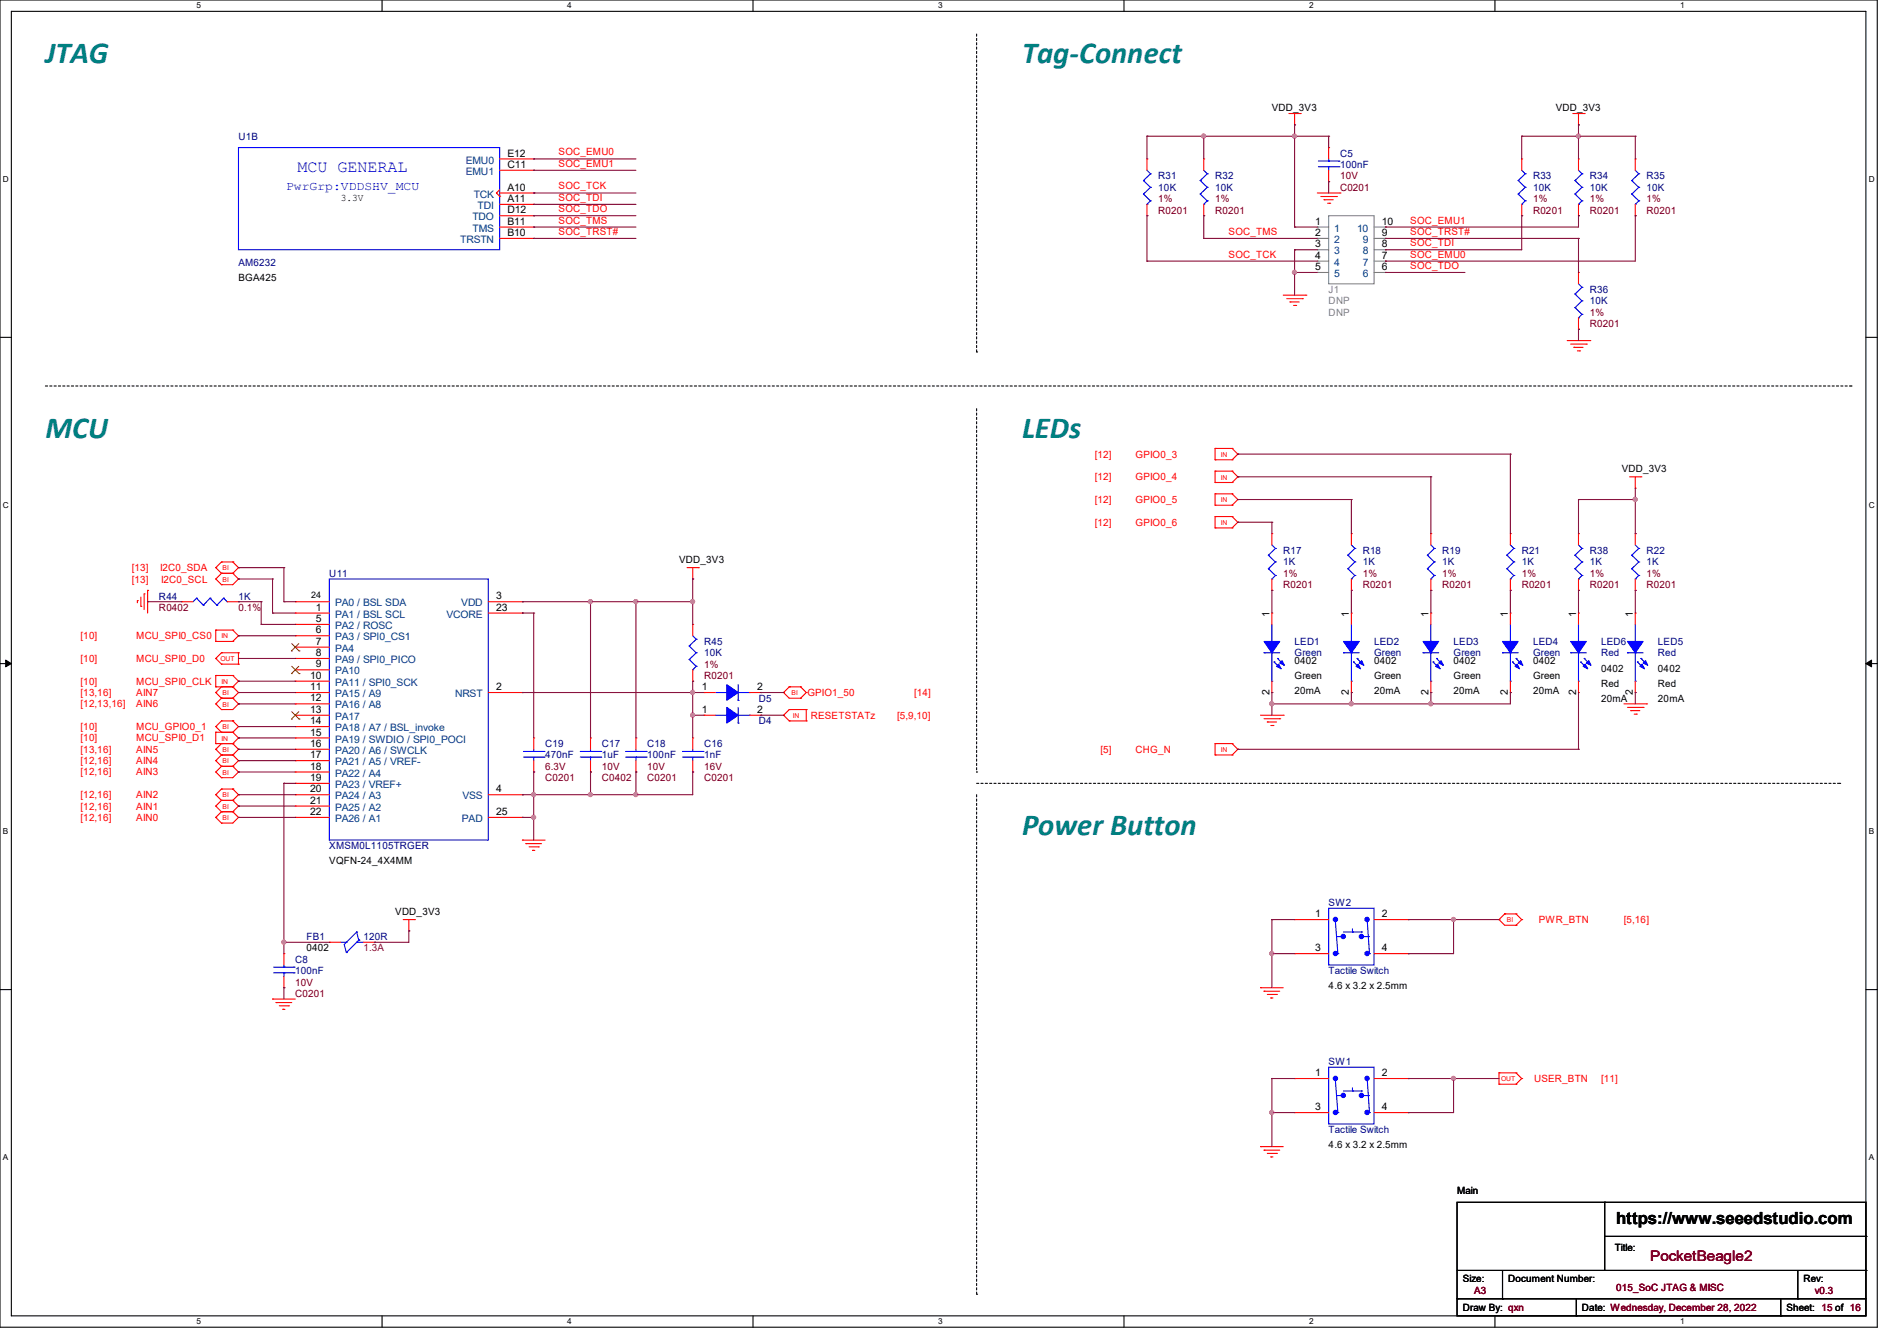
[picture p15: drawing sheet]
<svg xmlns="http://www.w3.org/2000/svg" width="297mm" height="210mm" viewBox="0 0 297 210" stroke-linecap="round" stroke-linejoin="round" font-family="sans-serif">
<defs><g id="words">
<g font-size="4.8" fill="#008080">
<text x="7.1" y="9.9">JTAG</text>
<text x="160" y="9.9">Tag-Connect</text>
<text x="7.1" y="68.6">MCU</text>
<text x="160" y="68.6">LEDs</text>
<text x="160" y="130.8">Power Button</text>
</g>
<text font-size="2.6" fill="#00f" x="46.6" y="27">MCU GENERAL</text>
<text font-size="2.6" x="253" y="191.8">https://www.seeedstudio.com</text>
<text font-size="2.3" fill="#800000" x="258.4" y="197.5">PocketBeagle2</text>
<text font-size="1.9" fill="#00f" x="44.8" y="29.8">PwrGrp:VDDSHV_MCU</text>
<g font-size="1.6">
<text x="199.1" y="17.4">VDD_3V3</text>
<text x="243.6" y="17.4">VDD_3V3</text>
<text x="79.5" y="26.3">C11</text>
<text x="79.5" y="24.5">E12</text>
<text x="79.5" y="29.8">A10</text>
<text x="53.3" y="31.5">3.3V</text>
<text x="79.5" y="31.6">A11</text>
<text x="79.5" y="35.2">B11</text>
<text x="79.5" y="33.4">D12</text>
<text x="205.9" y="35.2">1</text>
<text x="216.4" y="35.2">10</text>
<text x="79.5" y="37">B10</text>
<text x="205.9" y="37">2</text>
<text x="205.9" y="38.7">3</text>
<text x="205.9" y="40.5">4</text>
<text x="216.4" y="40.5">7</text>
<text x="216.4" y="38.7">8</text>
<text x="216.4" y="37">9</text>
<text x="37.3" y="43.9">BGA425</text>
<text x="205.9" y="42.3">5</text>
<text x="216.4" y="42.3">6</text>
<text x="253.9" y="74">VDD_3V3</text>
<text x="106.3" y="88.2">VDD_3V3</text>
<text x="49.4" y="95.6">1</text>
<text x="77.7" y="93.9">3</text>
<text x="77.7" y="95.6">23</text>
<text x="49.4" y="97.4">5</text>
<text x="49.4" y="99.2">6</text>
<text x="49.4" y="101">7</text>
<text x="198.8" y="96.6" transform="rotate(-90 198.8 96.6)">1</text>
<text x="211.2" y="96.6" transform="rotate(-90 211.2 96.6)">1</text>
<text x="223.7" y="96.6" transform="rotate(-90 223.7 96.6)">1</text>
<text x="236.1" y="96.6" transform="rotate(-90 236.1 96.6)">1</text>
<text x="246.8" y="96.6" transform="rotate(-90 246.8 96.6)">1</text>
<text x="255.7" y="96.6" transform="rotate(-90 255.7 96.6)">1</text>
<text x="48.6" y="106.3">10</text>
<text x="49.4" y="102.7">8</text>
<text x="49.4" y="104.5">9</text>
<text x="202.7" y="104">0402</text>
<text x="202.7" y="106.3">Green</text>
<text x="215.1" y="104">0402</text>
<text x="215.1" y="106.3">Green</text>
<text x="227.6" y="104">0402</text>
<text x="227.6" y="106.3">Green</text>
<text x="240" y="104">0402</text>
<text x="240" y="106.3">Green</text>
<text x="250.7" y="105.3">0402</text>
<text x="250.7" y="107.6">Red</text>
<text x="259.6" y="105.3">0402</text>
<text x="259.6" y="107.6">Red</text>
<text x="48.6" y="108.1">11</text>
<text x="48.6" y="109.9">12</text>
<text x="48.6" y="111.6">13</text>
<text x="48.6" y="113.4">14</text>
<text x="77.7" y="108.1">2</text>
<text x="109.9" y="111.6">1</text>
<text x="109.9" y="108.1">1</text>
<text x="118.6" y="111.6">2</text>
<text x="118.6" y="108.1">2</text>
<text x="198.8" y="108.8" transform="rotate(-90 198.8 108.8)">2</text>
<text x="202.7" y="108.7">20mA</text>
<text x="211.2" y="108.8" transform="rotate(-90 211.2 108.8)">2</text>
<text x="215.1" y="108.7">20mA</text>
<text x="223.7" y="108.8" transform="rotate(-90 223.7 108.8)">2</text>
<text x="227.6" y="108.7">20mA</text>
<text x="236.1" y="108.8" transform="rotate(-90 236.1 108.8)">2</text>
<text x="240" y="108.7">20mA</text>
<text x="246.8" y="108.8" transform="rotate(-90 246.8 108.8)">2</text>
<text x="250.7" y="109.9">20mA</text>
<text x="255.7" y="108.8" transform="rotate(-90 255.7 108.8)">2</text>
<text x="259.6" y="109.9">20mA</text>
<text x="48.6" y="115.2">15</text>
<text x="48.6" y="117">16</text>
<text x="48.6" y="118.7">17</text>
<text x="48.6" y="120.5">18</text>
<text x="48.6" y="122.3">19</text>
<text x="48.6" y="124.1">20</text>
<text x="48.6" y="125.9">21</text>
<text x="77.7" y="124.1">4</text>
<text x="48.6" y="127.6">22</text>
<text x="77.7" y="127.6">25</text>
<text x="51.6" y="135.3">VQFN-24_4X4MM</text>
<text x="61.9" y="143.3">VDD_3V3</text>
<text x="205.9" y="143.6">1</text>
<text x="216.4" y="143.6">2</text>
<text x="48" y="149">0402</text>
<text x="205.9" y="149">3</text>
<text x="216.4" y="149">4</text>
<text x="208" y="154.9">4.6 x 3.2 x 2.5mm</text>
<text x="205.9" y="168.5">1</text>
<text x="205.9" y="173.9">3</text>
<text x="216.4" y="168.5">2</text>
<text x="216.4" y="173.9">4</text>
<text x="208" y="179.8">4.6 x 3.2 x 2.5mm</text>
<text x="228.1" y="187.1">Main</text>
<text x="252.8" y="196">Title:</text>
<text x="229" y="200.7">Size:</text>
<text x="236.1" y="200.7">Document Number:</text>
<text x="282.4" y="200.7">Rev:</text>
<text x="229" y="205.4">Draw By: qxn</text>
<text x="247.7" y="205.4">Date: Wednesday, December 28, 2022</text>
<text x="279.7" y="205.4">Sheet: 15 of 16</text>
</g>
<g font-size="1.6" fill="#000080">
<text x="37.3" y="21.9">U1B</text>
<text x="181.4" y="28.1">R31</text>
<text x="181.4" y="29.9">10K</text>
<text x="190.2" y="28.1">R32</text>
<text x="190.2" y="29.9">10K</text>
<text x="209.8" y="24.6">C5</text>
<text x="209.8" y="26.3">100nF</text>
<text x="240" y="28.1">R33</text>
<text x="240" y="29.9">10K</text>
<text x="248.9" y="28.1">R34</text>
<text x="248.9" y="29.9">10K</text>
<text x="257.8" y="28.1">R35</text>
<text x="257.8" y="29.9">10K</text>
<text x="37.3" y="41.6">AM6232</text>
<text x="248.9" y="45.9">R36</text>
<text x="248.9" y="47.7">10K</text>
<text x="200.9" y="86.8">R17</text>
<text x="200.9" y="88.6">1K</text>
<text x="213.4" y="86.8">R18</text>
<text x="213.4" y="88.6">1K</text>
<text x="225.8" y="86.8">R19</text>
<text x="225.8" y="88.6">1K</text>
<text x="238.3" y="86.8">R21</text>
<text x="238.3" y="88.6">1K</text>
<text x="248.9" y="86.8">R38</text>
<text x="248.9" y="88.6">1K</text>
<text x="257.8" y="86.8">R22</text>
<text x="257.8" y="88.6">1K</text>
<text x="24.9" y="93.9">R44</text>
<text x="37.3" y="93.9">1K</text>
<text x="51.6" y="90.3">U11</text>
<text x="110.2" y="101">R45</text>
<text x="202.7" y="101">LED1</text>
<text x="215.1" y="101">LED2</text>
<text x="227.6" y="101">LED3</text>
<text x="240" y="101">LED4</text>
<text x="250.7" y="101">LED6</text>
<text x="259.6" y="101">LED5</text>
<text x="110.2" y="102.8">10K</text>
<text x="202.7" y="102.8">Green</text>
<text x="215.1" y="102.8">Green</text>
<text x="227.6" y="102.8">Green</text>
<text x="240" y="102.8">Green</text>
<text x="250.7" y="102.8">Red</text>
<text x="259.6" y="102.8">Red</text>
<text x="118.8" y="113.5">D4</text>
<text x="118.8" y="109.9">D5</text>
<text x="85.3" y="117">C19</text>
<text x="85.3" y="118.8">470nF</text>
<text x="94.2" y="117">C17</text>
<text x="94.2" y="118.8">1uF</text>
<text x="101.3" y="117">C18</text>
<text x="101.3" y="118.8">100nF</text>
<text x="110.2" y="117">C16</text>
<text x="110.2" y="118.8">1nF</text>
<text x="51.6" y="133">XMSM0L1105TRGER</text>
<text x="208" y="141.9">SW2</text>
<text x="48" y="147.2">FB1</text>
<text x="56.9" y="147.2">120R</text>
<text x="46.2" y="150.8">C8</text>
<text x="46.2" y="152.6">100nF</text>
<text x="208" y="152.6">Tactile Switch</text>
<text x="208" y="166.8">SW1</text>
<text x="208" y="177.5">Tactile Switch</text>
</g>
<g font-size="1.6" fill="#004080">
<text x="72.9" y="27.4">EMU1</text>
<text x="72.9" y="25.6">EMU0</text>
<text x="74" y="34.5">TDO</text>
<text x="74.2" y="30.9">TCK</text>
<text x="74.8" y="32.7">TDI</text>
<text x="72.1" y="38.1">TRSTN</text>
<text x="74" y="36.3">TMS</text>
<text x="208.9" y="36.3">1</text>
<text x="208.9" y="38.1">2</text>
<text x="208.9" y="39.8">3</text>
<text x="208.9" y="41.6">4</text>
<text x="212.5" y="36.3">10</text>
<text x="213.4" y="41.6">7</text>
<text x="213.4" y="39.8">8</text>
<text x="213.4" y="38.1">9</text>
<text x="208.9" y="43.4">5</text>
<text x="213.4" y="43.4">6</text>
<text x="52.5" y="95">PA0 / BSL SDA</text>
<text x="72.2" y="95">VDD</text>
<text x="52.5" y="96.7">PA1 / BSL SCL</text>
<text x="52.5" y="98.5">PA2 / ROSC</text>
<text x="52.5" y="100.3">PA3 / SPI0_CS1</text>
<text x="69.9" y="96.7">VCORE</text>
<text x="52.5" y="103.8">PA9 / SPI0_PICO</text>
<text x="52.5" y="105.6">PA10</text>
<text x="52.5" y="107.4">PA11 / SPI0_SCK</text>
<text x="52.5" y="102.1">PA4</text>
<text x="52.5" y="109.2">PA15 / A9</text>
<text x="52.5" y="111">PA16 / A8</text>
<text x="52.5" y="112.7">PA17</text>
<text x="71.2" y="109.2">NRST</text>
<text x="52.5" y="114.5">PA18 / A7 / BSL_invoke</text>
<text x="52.5" y="116.3">PA19 / SWDIO / SPI0_POCI</text>
<text x="52.5" y="118.1">PA20 / A6 / SWCLK</text>
<text x="52.5" y="119.8">PA21 / A5 / VREF-</text>
<text x="52.5" y="121.6">PA22 / A4</text>
<text x="52.5" y="123.4">PA23 / VREF+</text>
<text x="52.5" y="125.2">PA24 / A3</text>
<text x="72.4" y="125.2">VSS</text>
<text x="52.5" y="127">PA25 / A2</text>
<text x="52.5" y="128.7">PA26 / A1</text>
<text x="72.3" y="128.7">PAD</text>
</g>
<g font-size="1.6" fill="#f00">
<text x="87.5" y="24.3">SOC_EMU0</text>
<text x="87.5" y="26.1">SOC_EMU1</text>
<text x="87.5" y="29.7">SOC_TCK</text>
<text x="87.5" y="31.5">SOC_TDI</text>
<text x="87.5" y="33.2">SOC_TDO</text>
<text x="87.5" y="35">SOC_TMS</text>
<text x="220.8" y="35">SOC_EMU1</text>
<text x="87.5" y="36.8">SOC_TRST#</text>
<text x="192.4" y="36.8">SOC_TMS</text>
<text x="192.4" y="40.3">SOC_TCK</text>
<text x="220.8" y="36.8">SOC_TRST#</text>
<text x="220.8" y="38.6">SOC_TDI</text>
<text x="220.8" y="40.3">SOC_EMU0</text>
<text x="220.8" y="42.1">SOC_TDO</text>
<text x="171.4" y="71.7">[12]</text>
<text x="177.8" y="71.7">GPIO0_3</text>
<text x="171.4" y="75.2">[12]</text>
<text x="177.8" y="75.2">GPIO0_4</text>
<text x="171.4" y="78.8">[12]</text>
<text x="171.4" y="82.3">[12]</text>
<text x="177.8" y="78.8">GPIO0_5</text>
<text x="177.8" y="82.3">GPIO0_6</text>
<text x="20.6" y="89.4">[13]</text>
<text x="25.1" y="89.4">I2C0_SDA</text>
<text x="20.6" y="91.2">[13]</text>
<text x="25.2" y="91.2">I2C0_SCL</text>
<text x="12.6" y="100.1">[10]</text>
<text x="21.3" y="100.1">MCU_SPI0_CS0</text>
<text x="12.6" y="103.7">[10]</text>
<text x="12.6" y="107.2">[10]</text>
<text x="21.3" y="103.7">MCU_SPI0_D0</text>
<text x="21.3" y="107.2">MCU_SPI0_CLK</text>
<text x="12.6" y="110.8">[12,13,16]</text>
<text x="12.6" y="109">[13,16]</text>
<text x="21.3" y="110.8">AIN6</text>
<text x="21.3" y="109">AIN7</text>
<text x="126.4" y="109">GPIO1_50</text>
<text x="127" y="112.6">RESETSTATz</text>
<text x="140.5" y="112.6">[5,9,10]</text>
<text x="143.1" y="109">[14]</text>
<text x="12.6" y="119.7">[12,16]</text>
<text x="12.6" y="117.9">[13,16]</text>
<text x="12.6" y="116.1">[10]</text>
<text x="12.6" y="114.3">[10]</text>
<text x="21.3" y="119.7">AIN4</text>
<text x="21.3" y="117.9">AIN5</text>
<text x="21.3" y="116.1">MCU_SPI0_D1</text>
<text x="21.3" y="114.3">MCU_GPIO0_1</text>
<text x="172.3" y="117.9">[5]</text>
<text x="177.8" y="117.9">CHG_N</text>
<text x="12.6" y="125">[12,16]</text>
<text x="12.6" y="121.5">[12,16]</text>
<text x="21.3" y="125">AIN2</text>
<text x="21.3" y="121.5">AIN3</text>
<text x="12.6" y="128.6">[12,16]</text>
<text x="12.6" y="126.8">[12,16]</text>
<text x="21.3" y="128.6">AIN0</text>
<text x="21.3" y="126.8">AIN1</text>
<text x="240.9" y="144.6">PWR_BTN</text>
<text x="254.3" y="144.6">[5,16]</text>
<text x="240.2" y="169.5">USER_BTN</text>
<text x="250.7" y="169.5">[11]</text>
</g>
<g font-size="1.6" fill="#800000">
<text x="209.8" y="29.9">C0201</text>
<text x="209.8" y="28.1">10V</text>
<text x="181.4" y="31.7">1%</text>
<text x="181.4" y="33.4">R0201</text>
<text x="190.2" y="31.7">1%</text>
<text x="190.2" y="33.4">R0201</text>
<text x="240" y="31.7">1%</text>
<text x="240" y="33.4">R0201</text>
<text x="248.9" y="31.7">1%</text>
<text x="248.9" y="33.4">R0201</text>
<text x="257.8" y="31.7">1%</text>
<text x="257.8" y="33.4">R0201</text>
<text x="248.9" y="49.4">1%</text>
<text x="248.9" y="51.2">R0201</text>
<text x="24.9" y="95.7">R0402</text>
<text x="37.3" y="95.7">0.1%</text>
<text x="200.9" y="90.3">1%</text>
<text x="200.9" y="92.1">R0201</text>
<text x="213.4" y="90.3">1%</text>
<text x="213.4" y="92.1">R0201</text>
<text x="225.8" y="90.3">1%</text>
<text x="225.8" y="92.1">R0201</text>
<text x="238.3" y="90.3">1%</text>
<text x="238.3" y="92.1">R0201</text>
<text x="248.9" y="90.3">1%</text>
<text x="248.9" y="92.1">R0201</text>
<text x="257.8" y="90.3">1%</text>
<text x="257.8" y="92.1">R0201</text>
<text x="110.2" y="104.6">1%</text>
<text x="110.2" y="106.3">R0201</text>
<text x="85.3" y="122.3">C0201</text>
<text x="85.3" y="120.6">6.3V</text>
<text x="94.2" y="122.3">C0402</text>
<text x="94.2" y="120.6">10V</text>
<text x="101.3" y="122.3">C0201</text>
<text x="101.3" y="120.6">10V</text>
<text x="110.2" y="122.3">C0201</text>
<text x="110.2" y="120.6">16V</text>
<text x="46.2" y="154.3">10V</text>
<text x="46.2" y="156.1">C0201</text>
<text x="230.8" y="202.7">A3</text>
<text x="253" y="202.2">015_SoC JTAG &amp; MISC</text>
<text x="284.1" y="202.7">v0.3</text>
</g>
<g font-size="1.6" fill="#808080">
<text x="208" y="45.9">J1</text>
<text x="208" y="47.7">DNP</text>
<text x="208" y="49.4">DNP</text>
</g>
<text font-size="1.6" fill="#800040" x="56.9" y="149">1.3A</text>
<text font-size="1.4" x="48.7" y="93.6">24</text>
<g font-size="1.3">
<text x="30.8" y="1.3">5</text>
<text x="88.8" y="1.3">4</text>
<text x="146.9" y="1.3">3</text>
<text x="205" y="1.3">2</text>
<text x="263.1" y="1.3">1</text>
<text x=".5" y="28.4">D</text>
<text x="292.6" y="28.4">D</text>
<text x=".5" y="79.5">C</text>
<text x="292.6" y="79.5">C</text>
<text x=".5" y="130.6">B</text>
<text x="292.6" y="130.6">B</text>
<text x=".5" y="181.7">A</text>
<text x="292.6" y="181.7">A</text>
<text x="30.8" y="207.4">5</text>
<text x="88.8" y="207.4">4</text>
<text x="146.9" y="207.4">3</text>
<text x="205" y="207.4">2</text>
<text x="263.1" y="207.4">1</text>
</g>
<g font-size="1.1" fill="#f00">
<text x="191.1" y="71.5">IN</text>
<text x="191.1" y="75.1">IN</text>
<text x="191.1" y="78.7">IN</text>
<text x="191.1" y="82.2">IN</text>
<text x="34.8" y="89.3">BI</text>
<text x="34.8" y="91.1">BI</text>
<text x="34.7" y="100">IN</text>
<text x="34.5" y="103.5">OUT</text>
<text x="34.7" y="107.1">IN</text>
<text x="34.8" y="110.7">BI</text>
<text x="34.8" y="108.9">BI</text>
<text x="123.9" y="108.9">BI</text>
<text x="124.1" y="112.4">IN</text>
<text x="34.7" y="116">IN</text>
<text x="34.8" y="119.5">BI</text>
<text x="34.8" y="117.8">BI</text>
<text x="34.8" y="114.2">BI</text>
<text x="191.1" y="117.8">IN</text>
<text x="34.8" y="124.9">BI</text>
<text x="34.8" y="121.3">BI</text>
<text x="34.8" y="128.4">BI</text>
<text x="34.8" y="126.7">BI</text>
<text x="235.9" y="144.4">BI</text>
<text x="235" y="169.3">OUT</text>
</g>
</g></defs>
<path d="M0 0h293.9v207.9h-293.9zM1.8 1.8h290.3v204.3h-290.3z" fill="none" stroke="#000" stroke-width=".17"/>
<g fill="#fff">
<path d="M30.8 .2h.7v1.4h-.7z"/>
<path d="M30.8 206.2h.7v1.4h-.7z"/>
</g>
<path d="M59.8 0v1.8M59.8 206.1v1.8" fill="none" stroke="#000" stroke-width=".17"/>
<g fill="#fff">
<path d="M88.8 .2h.7v1.4h-.7z"/>
<path d="M88.8 206.2h.7v1.4h-.7z"/>
</g>
<path d="M117.9 0v1.8M117.9 206.1v1.8" fill="none" stroke="#000" stroke-width=".17"/>
<g fill="#fff">
<path d="M146.9 .2h.7v1.4h-.7z"/>
<path d="M146.9 206.2h.7v1.4h-.7z"/>
</g>
<path d="M176 0v1.8M176 206.1v1.8" fill="none" stroke="#000" stroke-width=".17"/>
<g fill="#fff">
<path d="M205 .2h.7v1.4h-.7z"/>
<path d="M205 206.2h.7v1.4h-.7z"/>
</g>
<path d="M234.1 0v1.8M234.1 206.1v1.8" fill="none" stroke="#000" stroke-width=".17"/>
<g fill="#fff">
<path d="M263.1 .2h.6v1.4h-.6z"/>
<path d="M263.1 206.2h.6v1.4h-.6z"/>
<path d="M.5 27.3h.9v1.4h-.9z"/>
<path d="M292.6 27.3h.9v1.4h-.9z"/>
<path d="M.5 78.4h.9v1.4h-.9z"/>
<path d="M292.6 78.4h.9v1.4h-.9z"/>
</g>
<path d="M0 52.8h1.8M292.1 52.8h1.8" fill="none" stroke="#000" stroke-width=".17"/>
<g fill="#fff">
<path d="M.5 129.5h.8v1.4h-.8z"/>
<path d="M292.6 129.5h.8v1.4h-.8z"/>
</g>
<path d="M0 103.9h1.8M292.1 103.9h1.8" fill="none" stroke="#000" stroke-width=".17"/>
<path d="M.9 103.4l.9 .5-.9 .5zM292.1 103.9l.9-.5v1z" fill="#000" stroke="#000" stroke-width=".16"/>
<g fill="#fff">
<path d="M.5 180.5h.8v1.4h-.8z"/>
<path d="M292.6 180.5h.8v1.4h-.8z"/>
</g>
<g fill="none" stroke="#000" stroke-width=".17">
<path d="M0 155h1.8M292.1 155h1.8M228.1 188.3h64v17.8h-64zM228.1 199h64M235.2 199v4.4M251.2 188.3h.1M251.2 188.3v10.7M251.2 193.6h40.9M281.5 199v4.4M292.1 199h.1M292.1 193.6h.1M228.1 203.4h.1"/>
<path d="M228.1 203.4h64M235.2 203.4h.1M246.8 206.1h.1M246.8 203.4v2.7M278.8 206.1h.1M278.8 203.4v2.7M281.5 203.4h.1"/>
</g>
<path d="M152.9 5.3v49.8M152.9 55.1h.1M7.1 60.5h282.7M152.9 64v56.9M289.8 60.5h.1M152.9 122.7h135.1M152.9 120.9h.1M152.9 124.5v78.2M288 122.7h.1M152.9 202.7h.1" fill="none" stroke="#000" stroke-width=".17" stroke-dasharray=".3"/>
<g fill="none" stroke="#f00" stroke-width=".17">
<path d="M201.8 17.8h1.8M202.7 19.6h.1M202.7 17.8v1.8M203.6 17.8h.1M246.3 17.8h1.7M247.1 19.6h.1M247.1 17.8v1.8M248 17.8h.1M77.7 30.2h.1M77.7 30.2l.5 .5M78.2 30.7h.1M78.2 30.2h5.4"/>
<path d="M78.2 26.7h5.4M78.2 24.9h5.4M78.2 29.7l-.5 .5M78.2 32h5.4M78.2 37.3h5.4M78.2 35.6h5.4M78.2 33.8h5.4M83.6 26.7h.1M83.6 24.9h.1M83.6 30.2h.1M83.6 32h.1M83.6 37.3h.1"/>
<path d="M83.6 35.6h.1M83.6 33.8h.1M179.6 24.9h.1M179.6 33.8h.1M179.6 24.9v1.8M179.6 32v1.8M188.5 24.9h.1M188.5 33.8h.1M188.5 24.9v1.8M188.5 32v1.8M206.2 30.2h3.6M206.8 30.8h2.5"/>
<path d="M207.3 31.3h.1M207.3 31.3h1.4M207.9 31.8h.3M208 23.1h.1M208 28.4h.1M208 23.1v1.8M208 26.7v1.7M208.2 31.8h.1M209.3 30.8h.1M209.8 30.2h.1M238.3 24.9h.1M238.3 33.8h.1"/>
<path d="M238.3 24.9v1.8M238.3 32v1.8M247.1 24.9h.1M247.1 33.8h.1M247.1 24.9v1.8M247.1 32v1.8M256 24.9h.1M256 33.8h.1M256 24.9v1.8M256 32v1.8M200.9 46.2h3.6M201.5 46.8h2.4"/>
<path d="M202 47.3h.1M202 47.3h1.4M202.5 47.8h.4M202.9 47.8h.1M203.9 46.8h.1M204.5 46.2h.1M245.4 53.3h3.5M245.9 53.9h2.5M246.4 54.4h.1M246.4 54.4h1.5M247 54.9h.3M247.1 42.7h.1"/>
<path d="M247.1 51.6h.1M247.1 42.7v1.7M247.1 49.8v1.8M247.3 54.9h.1M248.4 53.9h.1M248.9 53.3h.1M190.2 70.2h.1M190.2 72h.1M190.2 73.8h.1M190.2 75.6h.1M190.2 77.3h.1M190.2 79.1h.1"/>
<path d="M190.2 72h2.7M190.2 70.2h2.7M190.2 70.2v1.8M190.2 73.8v1.8M190.2 77.3v1.8M190.2 75.6h2.7M190.2 73.8h2.7M190.2 79.1h2.7M190.2 77.3h2.7M192.9 70.2h.1M192.9 72h.1M192.9 73.8h.1"/>
<path d="M192.9 75.6h.1M192.9 77.3h.1M192.9 79.1h.1M192.9 70.2l.9 .9M192.9 73.8l.9 .9M192.9 77.3l.9 .9M193.8 71.1h.1M193.8 74.7h.1M193.8 78.2h.1M193.8 71.1l-.9 .9M193.8 74.7l-.9 .9M193.8 78.2l-.9 .9"/>
<path d="M255.1 74.7h1.8M256 76.5h.1M256 74.7v1.8M256.9 74.7h.1M21.5 94.1h.1M21.5 94.1v.3M22.1 95h.1M22.1 93.5v1.5M22.6 93h.1M22.6 93v2.5M23.1 92.5h.1M23.1 92.5v3.5"/>
<path d="M28.4 94.2h.1M28.4 94.2h1.8M33.8 90.7h.1M33.8 88.9h.1M33.8 98.7h.1M33.8 90.7l.9 .9M33.8 88.9l.9 .9M33.8 98.7h2.6M33.8 98.7v1.8M34.7 89.8h.1M34.7 91.6h.1M34.7 88h.1"/>
<path d="M34.7 89.8h1.7M34.7 89.8l-.9 .9M34.7 88h1.7M34.7 88l-.9 .9M35.6 94.2h1.7M36.4 89.8h.1M36.4 88h.1M36.4 98.7h.1M36.4 89.8l.9 .9M36.4 88l.9 .9M36.4 98.7l.9 .9M37.3 90.7h.1"/>
<path d="M37.3 88.9h.1M37.3 99.6h.1M37.3 94.2h.1M37.3 90.7l-.9 .9h-1.7M37.3 88.9l-.9 .9M37.3 99.6l-.9 .9M46.2 94.2h.1M46.2 96h.1M46.2 97.8h.1M46.2 99.6h.1M46.2 94.2h5.4M46.2 96h5.4"/>
<path d="M46.2 97.8h5.4M46.2 99.6h5.4M76.5 94.2h5.3M76.5 96h5.3M81.8 94.2h.1M81.8 96h.1M107.6 88.9h1.7M108.5 90.7h.1M108.5 97.8h.1M108.5 88.9v1.8M108.5 97.8v1.8M109.3 88.9h.1"/>
<path d="M190.2 80.9h.1M190.2 82.7h.1M190.2 80.9v1.8M190.2 82.7h2.7M190.2 80.9h2.7M192.9 80.9h.1M192.9 82.7h.1M192.9 80.9l.9 .9M193.8 81.8h.1M193.8 81.8l-.9 .9M199.1 96h.1M199.1 83.6h.1"/>
<path d="M199.1 92.5h.1M199.1 83.6v1.7M199.1 90.7v1.8M199.1 96v1.8M211.6 83.6h.1M211.6 92.5h.1M211.6 96h.1M211.6 83.6v1.7M211.6 90.7v1.8M211.6 96v1.8M224 83.6h.1M224 92.5h.1"/>
<path d="M224 96h.1M224 83.6v1.7M224 90.7v1.8M224 96v1.8M236.5 96h.1M236.5 83.6h.1M236.5 92.5h.1M236.5 83.6v1.7M236.5 90.7v1.8M236.5 96v1.8M247.1 83.6h.1M247.1 92.5h.1"/>
<path d="M247.1 96h.1M247.1 83.6v1.7M247.1 90.7v1.8M247.1 96v1.8M256 96h.1M256 83.6h.1M256 92.5h.1M256 83.6v1.7M256 90.7v1.8M256 96v1.8M33.8 119.1h.1M33.8 117.3h.1"/>
<path d="M33.8 110.2h.1M33.8 108.5h.1M33.8 100.5h.1M33.8 103.1h.1M33.8 114.7h.1M33.8 116.5h.1M33.8 105.8h.1M33.8 107.6h.1M33.8 113.8h.1M33.8 116.5h2.6M33.8 119.1l.9 .9M33.8 113.8l.9 .9"/>
<path d="M33.8 117.3l.9 .9M33.8 110.2l.9 .9M33.8 107.6h2.6M33.8 108.5l.9 .8M33.8 100.5h2.6M33.8 105.8v1.8M33.8 114.7v1.8M33.8 103.1l.9 .9M33.8 114.7h2.6M33.8 105.8h2.6M34.7 118.2h.1M34.7 116.5h.1"/>
<path d="M34.7 109.3h.1M34.7 111.1h.1M34.7 107.6h.1M34.7 102.2h.1M34.7 104h.1M34.7 112.9h.1M34.7 114.7h.1M34.7 118.2h1.7M34.7 118.2l-.9 .9M34.7 116.5l-.9 .8M34.7 109.3h1.7M34.7 109.3l-.9 .9"/>
<path d="M34.7 112.9l-.9 .9M34.7 107.6l-.9 .9M34.7 102.2l-.9 .9M34.7 104h2.6M34.7 102.2h2.6M34.7 112.9h1.7M36.4 118.2h.1M36.4 116.5h.1M36.4 109.3h.1M36.4 107.6h.1M36.4 100.5h.1M36.4 114.7h.1"/>
<path d="M36.4 105.8h.1M36.4 112.9h.1M36.4 118.2l.9 .9M36.4 116.5l.9 .8M36.4 109.3l.9 .9M36.4 112.9l.9 .9M36.4 107.6l.9 .9M36.4 105.8l.9 .9M36.4 114.7l.9 .9M37.3 119.1h.1M37.3 117.3h.1M37.3 110.2h.1"/>
<path d="M37.3 108.5h.1M37.3 102.2h.1M37.3 104h.1M37.3 115.6h.1M37.3 106.7h.1M37.3 113.8h.1M37.3 117.3l-.9 .9M37.3 115.6l-.9 .9M37.3 119.1l-.9 .9M37.3 113.8l-.9 .9M37.3 106.7l-.9 .9M37.3 110.2l-.9 .9h-1.7"/>
<path d="M37.3 108.5l-.9 .8M37.3 102.2v1.8M46.2 103.1h.1M46.2 104.9h.1M46.2 106.7h.1M46.2 108.5h.1M46.2 110.2h.1M46.2 112h.1M46.2 113.8h.1M46.2 115.6h.1M46.2 117.3h.1M46.2 119.1h.1"/>
<path d="M46.2 101.3h.1M46.2 110.2h5.4M46.2 112h5.4M46.2 108.5h5.4M46.2 103.1h5.4M46.2 104.9h5.4M46.2 106.7h5.4M46.2 113.8h5.4M46.2 115.6h5.4M46.2 117.3h5.4M46.2 119.1h5.4M46.2 101.3h5.4"/>
<path d="M76.5 108.5h5.3M81.8 108.5h.1M83.6 115.6h.1M83.6 115.6v1.7M83.6 119.1v1.8M92.5 115.6h.1M92.5 115.6v1.7M92.5 119.1v1.8M99.6 115.6h.1M99.6 115.6v1.7M99.6 119.1v1.8M108.5 106.7h.1"/>
<path d="M108.5 115.6h.1M108.5 104.9v1.8M108.5 115.6v1.7M108.5 119.1v1.8M110.2 112h.1M110.2 108.5h.1M110.2 112h1.8M110.2 108.5h1.8M117.3 112h1.8M117.3 108.5h1.8M119.1 112h.1M119.1 108.5h.1"/>
<path d="M122.7 108.5h.1M122.7 112h.1M122.7 108.5l.9 .8h1.7M122.7 112l.9 .9M123.6 107.6h.1M123.6 111.1h.1M123.6 112.9h.1M123.6 111.1h2.6M123.6 107.6h1.7M123.6 112.9h2.6M123.6 107.6l-.9 .9M123.6 111.1l-.9 .9"/>
<path d="M125.3 107.6h.1M125.3 109.3h.1M125.3 107.6l.9 .9M126.2 108.5h.1M126.2 111.1h.1M126.2 112.9h.1M126.2 108.5l-.9 .8M126.2 111.1v1.8M190.2 116.5h.1M190.2 118.2h.1M190.2 116.5v1.7M190.2 118.2h2.7"/>
<path d="M190.2 116.5h2.7M192.9 116.5h.1M192.9 118.2h.1M192.9 116.5l.9 .8M193.8 117.3h.1M193.8 117.3l-.9 .9M197.4 112h3.5M197.9 112.6h2.5M198.4 113.1h.1M198.4 113.1h1.5M199 113.6h.3M199.1 108.5h.1"/>
<path d="M199.1 106.7v1.8M199.3 113.6h.1M200.4 112.6h.1M200.9 112h.1M211.6 108.5h.1M211.6 106.7v1.8M224 108.5h.1M224 106.7v1.8M236.5 108.5h.1M236.5 106.7v1.8M247.1 108.5h.1M247.1 106.7v1.8"/>
<path d="M254.3 110.2h3.5M254.8 110.8h2.5M255.3 111.3h.1M255.3 111.3h1.5M255.9 111.8h.3M256 108.5h.1M256 106.7v1.8M256.2 111.8h.1M257.3 110.8h.1M257.8 110.2h.1M33.8 128h.1M33.8 126.2h.1"/>
<path d="M33.8 124.5h.1M33.8 120.9h.1M33.8 124.5l.9 .8M33.8 128l.9 .9M33.8 126.2l.9 .9M33.8 120.9l.9 .9M34.7 127.1h.1M34.7 128.9h.1M34.7 125.3h.1M34.7 123.6h.1M34.7 120h.1M34.7 121.8h.1"/>
<path d="M34.7 127.1h1.7M34.7 127.1l-.9 .9M34.7 125.3h1.7M34.7 125.3l-.9 .9M34.7 123.6h1.7M34.7 123.6l-.9 .9M34.7 120h1.7M34.7 120l-.9 .9M36.4 127.1h.1M36.4 125.3h.1M36.4 123.6h.1M36.4 120h.1"/>
<path d="M36.4 127.1l.9 .9M36.4 125.3l.9 .9M36.4 123.6l.9 .9M36.4 120l.9 .9M37.3 128h.1M37.3 126.2h.1M37.3 124.5h.1M37.3 120.9h.1M37.3 124.5l-.9 .8M37.3 128l-.9 .9h-1.7M37.3 126.2l-.9 .9M37.3 120.9l-.9 .9h-1.7"/>
<path d="M46.2 120.9h.1M46.2 122.7h.1M46.2 124.5h.1M46.2 126.2h.1M46.2 128h.1M46.2 124.5h5.4M46.2 128h5.4M46.2 120.9h5.4M46.2 122.7h5.4M46.2 126.2h5.4M76.5 124.5h5.3M76.5 128h5.3"/>
<path d="M81.8 131.6h.1M81.8 124.5h.1M81.8 128h.1M81.8 131.6h3.5M82.3 132.1h.1M82.3 132.1h2.5M82.8 132.6h1.5M83.4 133.2h.1M83.4 133.2h.3M83.6 120.9h.1M84.3 132.6h.1M92.5 120.9h.1"/>
<path d="M99.6 120.9h.1M108.5 120.9h.1M42.7 156.5h.1M42.7 156.5h3.5M43.2 157h.1M43.2 157h2.5M43.7 157.5h1.5M44.3 158.1h.1M44.3 158.1h.3M44.4 149.4h.1M44.4 154.7h.1M44.4 149.4v1.7"/>
<path d="M44.4 152.9v1.8M45.2 157.5h.1M51.6 147.6h.1M51.6 147.6h1.7M56.9 147.6h1.8M58.7 147.6h.1M63.1 144h1.8M64 145.8h.1M64 144v1.8M64.9 144h.1M197.4 154.7h.1M197.4 154.7h3.5"/>
<path d="M197.9 155.2h.1M197.9 155.2h2.5M198.4 155.7h1.5M199 156.3h.1M199 156.3h.3M199.9 155.7h.1M202.7 144h.1M202.7 149.4h.1M202.7 144h5.3M202.7 149.4h5.3M215.1 144h5.4M215.1 149.4h5.4"/>
<path d="M220.5 144h.1M220.5 149.4h.1M234.7 144h.1M234.7 144l.9 .9h1.8M235.6 143.1h.1M235.6 143.1h1.8M235.6 143.1l-.9 .9M237.4 143.1h.1M237.4 144.9h.1M237.4 143.1l.9 .9M238.3 144h.1M238.3 144l-.9 .9"/>
<path d="M197.4 179.6h.1M197.4 179.6h3.5M202.7 168.9h.1M202.7 174.2h.1M202.7 168.9h5.3M202.7 174.2h5.3M215.1 168.9h5.4M215.1 174.2h5.4M220.5 168.9h.1M220.5 174.2h.1M234.7 168h.1M234.7 169.8h.1"/>
<path d="M234.7 169.8h2.7M234.7 168h2.7M234.7 168v1.8M237.4 168h.1M237.4 169.8h.1M237.4 168l.9 .9M238.3 168.9h.1M238.3 168.9l-.9 .9M197.9 180.1h.1M197.9 180.1h2.5M198.4 180.6h1.5M199 181.2h.1"/>
<path d="M199 181.2h.3M199.9 180.6h.1"/>
</g>
<g fill="none" stroke="#00f" stroke-width=".17">
<path d="M37.3 23.1h40.9v16h-40.9zM179 28.3h.1M179 30.4h.1M179 28.3l1.1 1M179 30.4l1.1 1.1M179.6 32h.1M179.6 26.7l.5 .5M180.1 27.2h.1M180.1 29.3h.1M180.1 31.5h.1M180.1 27.2l-1.1 1.1M180.1 29.3l-1.1 1.1"/>
<path d="M180.1 31.5l-.5 .5M187.9 28.3h.1M187.9 30.4h.1M187.9 28.3l1.1 1M187.9 30.4l1.1 1.1M188.5 32h.1M188.5 26.7l.5 .5M189 27.2h.1M189 29.3h.1M189 31.5h.1M189 27.2l-1.1 1.1M189 29.3l-1.1 1.1"/>
<path d="M189 31.5l-.5 .5M206.4 25.2h3.2M206.4 26.1h3.2M208 26.1h.1M208 25.2h.1M208 24.9v.3M208 26.1v.6M209.6 25.2h.1M209.6 26.1h.1M237.7 28.3h.1M237.7 30.4h.1M237.7 28.3l1.1 1"/>
<path d="M237.7 30.4l1.1 1.1M238.3 32h.1M238.3 26.7l.5 .5M238.8 27.2h.1M238.8 29.3h.1M238.8 31.5h.1M238.8 27.2l-1.1 1.1M238.8 29.3l-1.1 1.1M238.8 31.5l-.5 .5M246.6 28.3h.1M246.6 30.4h.1M246.6 28.3l1.1 1"/>
<path d="M246.6 30.4l1.1 1.1M247.1 32h.1M247.1 26.7l.6 .5M247.7 27.2h.1M247.7 29.3h.1M247.7 31.5h.1M247.7 27.2l-1.1 1.1M247.7 29.3l-1.1 1.1M247.7 31.5l-.6 .5M255.5 28.3h.1M255.5 30.4h.1M255.5 28.3l1.1 1"/>
<path d="M255.5 30.4l1.1 1.1M256 32h.1M256 26.7l.6 .5M256.6 27.2h.1M256.6 29.3h.1M256.6 31.5h.1M256.6 27.2l-1.1 1.1M256.6 29.3l-1.1 1.1M256.6 31.5l-.6 .5M246.6 46.1h.1M246.6 48.2h.1M246.6 46.1l1.1 1"/>
<path d="M246.6 48.2l1.1 1M247.1 49.8h.1M247.1 44.4l.6 .6M247.7 45h.1M247.7 47.1h.1M247.7 49.2h.1M247.7 45l-1.1 1.1M247.7 47.1l-1.1 1.1M247.7 49.2l-.6 .6M30.8 93.7h.1M30.8 93.7l-.6 .5M30.8 93.7l1 1.1"/>
<path d="M31.8 94.8h.1M32.9 93.7h.1M32.9 93.7l-1.1 1.1M32.9 93.7l1.1 1.1M34 94.8h.1M35 93.7h.1M35 93.7l-1 1.1M35 93.7l.6 .5M35.6 94.2h.1M51.6 90.7h24.9v40.9h-24.9zM108.5 99.6l.5 .5M198.6 87h.1"/>
<path d="M198.6 89.1h.1M198.6 87l1.1 1M198.6 89.1l1.1 1M199.1 90.7h.1M199.1 97.8v8.9M199.1 85.3l.6 .6M199.7 85.9h.1M199.7 88h.1M199.7 90.1h.1M199.7 85.9l-1.1 1.1M199.7 88l-1.1 1.1M199.7 90.1l-.6 .6"/>
<path d="M211 87h.1M211 89.1h.1M211 87l1.1 1M211 89.1l1.1 1M211.6 90.7h.1M211.6 85.3l.5 .6M211.6 97.8v8.9M212.1 85.9h.1M212.1 88h.1M212.1 90.1h.1M212.1 85.9l-1.1 1.1M212.1 88l-1.1 1.1"/>
<path d="M212.1 90.1l-.5 .6M223.5 87h.1M223.5 89.1h.1M223.5 87l1.1 1M223.5 89.1l1.1 1M224 90.7h.1M224 85.3l.6 .6M224 97.8v8.9M224.6 85.9h.1M224.6 88h.1M224.6 90.1h.1M224.6 85.9l-1.1 1.1"/>
<path d="M224.6 88l-1.1 1.1M224.6 90.1l-.6 .6M235.9 87h.1M235.9 89.1h.1M235.9 87l1.1 1M235.9 89.1l1.1 1M236.5 90.7h.1M236.5 97.8v8.9M236.5 85.3l.5 .6M237 85.9h.1M237 88h.1M237 90.1h.1"/>
<path d="M237 85.9l-1.1 1.1M237 88l-1.1 1.1M237 90.1l-.5 .6M246.6 87h.1M246.6 89.1h.1M246.6 87l1.1 1M246.6 89.1l1.1 1M247.1 90.7h.1M247.1 85.3l.6 .6M247.1 97.8v8.9M247.7 85.9h.1M247.7 88h.1"/>
<path d="M247.7 90.1h.1M247.7 85.9l-1.1 1.1M247.7 88l-1.1 1.1M247.7 90.1l-.6 .6M255.5 87h.1M255.5 89.1h.1M255.5 87l1.1 1M255.5 89.1l1.1 1M256 90.7h.1M256 97.8v8.9M256 85.3l.6 .6M256.6 85.9h.1"/>
<path d="M256.6 88h.1M256.6 90.1h.1M256.6 85.9l-1.1 1.1M256.6 88l-1.1 1.1M256.6 90.1l-.6 .6M82 117.7h3.2M82 118.6h3.2M83.6 118.6h.1M83.6 117.7h.1M83.6 117.3v.4M83.6 118.6v.5M85.2 117.7h.1"/>
<path d="M85.2 118.6h.1M90.8 117.7h3.3M90.8 118.6h3.3M92.5 118.6h.1M92.5 117.7h.1M92.5 117.3v.4M92.5 118.6v.5M94.1 117.7h.1M94.1 118.6h.1M98 117.7h3.2M98 118.6h3.2M99.6 118.6h.1"/>
<path d="M99.6 117.7h.1M99.6 117.3v.4M99.6 118.6v.5M101.2 117.7h.1M101.2 118.6h.1M106.8 117.7h3.3M106.8 118.6h3.3M107.9 101.2h.1M107.9 103.3h.1M107.9 101.2l1.1 1M107.9 103.3l1.1 1.1M108.5 104.9h.1"/>
<path d="M108.5 118.6h.1M108.5 117.7h.1M108.5 117.3v.4M108.5 118.6v.5M109 100.1h.1M109 102.2h.1M109 104.4h.1M109 100.1l-1.1 1.1M109 102.2l-1.1 1.1M109 104.4l-.5 .5M110.1 117.7h.1M110.1 118.6h.1"/>
<path d="M112 112h1.8M112 108.5h1.8M113.8 112h.1M113.8 108.5h.1M115.6 113.2h.1M115.6 109.7h.1M115.6 107.2v2.5M115.6 110.8v2.4M115.6 112h1.7M115.6 108.5h1.7M117.3 112h.1M117.3 108.5h.1"/>
<path d="M197.9 102.2h.1M197.9 102.2h2.5M199.1 102.2h.1M199.1 106.7h.1M199.5 103.7h.1M199.5 103.7l1.1 1M200 103.1h.1M200 103.1l1.1 1.1M210.4 102.2h.1M210.4 102.2h2.4M211.6 102.2h.1M211.6 106.7h.1"/>
<path d="M211.9 103.7h.1M211.9 103.7l1.1 1M212.5 103.1h.1M212.5 103.1l1 1.1M222.8 102.2h.1M222.8 102.2h2.5M224 102.2h.1M224 106.7h.1M224.4 103.7h.1M224.4 103.7l1.1 1M224.9 103.1h.1M224.9 103.1l1.1 1.1"/>
<path d="M235.2 102.2h.1M235.2 102.2h2.5M236.5 102.2h.1M236.5 106.7h.1M236.8 103.7h.1M236.8 103.7l1.1 1M237.4 103.1h.1M237.4 103.1l1 1.1M245.9 102.2h.1M245.9 102.2h2.5M247.1 102.2h.1M247.1 106.7h.1"/>
<path d="M247.5 103.7h.1M247.5 103.7l1.1 1M248 103.1h.1M248 103.1l1.1 1.1M254.8 102.2h.1M254.8 102.2h2.5M256 102.2h.1M256 106.7h.1M256.4 103.7h.1M256.4 103.7l1.1 1M256.9 103.1h.1M256.9 103.1l1.1 1.1"/>
<path d="M42.8 151.5h3.3M42.8 152.4h3.3M44.4 152.4h.1M44.4 151.5h.1M44.4 151.1v.4M44.4 152.4v.5M46.1 151.5h.1M46.1 152.4h.1M53.3 147.6h.9M54.2 149.2h.1M54.2 147.6h.1M55.8 146h.1"/>
<path d="M55.8 147.6h.1M55.8 146l-1.9 1.9 .3 1.3M55.8 147.6h1.1M55.8 146l.4 1.2M56.2 147.2h.1M56.2 147.2l-2 2M208 142.2h7.1v8.9h-7.1zM209.1 144.4l.4 5M209.3 146.7h.8M209.5 149.4h.1M210.1 146.7h.1M210.4 146h2.8"/>
<path d="M211.8 146h.1M211.8 145.5v.5M213.2 146h.1M213.4 146.7h.8M214.1 144.4l.3 5M214.2 146.7h.1M214.4 149.4h.1M208 167.1h7.1v8.9h-7.1zM209.1 169.2l.4 5M209.3 171.6h.8M209.5 174.2h.1M210.1 171.6h.1"/>
<path d="M210.4 170.9h2.8M211.8 170.9h.1M211.8 170.3v.6M213.2 170.9h.1M213.4 171.6h.8M214.1 169.2l.3 5M214.2 171.6h.1M214.4 174.2h.1"/>
</g>
<g fill="#00f" stroke="#00f" stroke-width=".17">
<path d="M237.2 104.4l.3-.4 .4 .7z" fill-rule="evenodd"/>
<path d="M238.1 103.5l.3 .7-.7-.4z" fill-rule="evenodd"/>
<path d="M235.2 100.5h2.5l-1.2 1.7z" fill-rule="evenodd"/>
<path d="M257.1 104l.4 .7-.7-.3z" fill-rule="evenodd"/>
<path d="M257.3 103.8l.3-.3 .4 .7z" fill-rule="evenodd"/>
<path d="M254.8 100.5h2.5l-1.3 1.7z" fill-rule="evenodd"/>
<path d="M247.9 104.4l.3-.4 .4 .7z" fill-rule="evenodd"/>
<path d="M248.8 103.5l.3 .7-.7-.4z" fill-rule="evenodd"/>
<path d="M245.9 100.5h2.5l-1.3 1.7z" fill-rule="evenodd"/>
<path d="M113.8 110.8l1.8 1.2-1.8 1.2z" fill-rule="evenodd"/>
<path d="M199.9 104.4l.3-.4 .4 .7z" fill-rule="evenodd"/>
<path d="M200.7 103.5l.4 .7-.7-.4z" fill-rule="evenodd"/>
<path d="M197.9 100.5h2.5l-1.3 1.7z" fill-rule="evenodd"/>
<path d="M212.6 104l.4 .7-.7-.3z" fill-rule="evenodd"/>
<path d="M213.2 103.5l.3 .7-.7-.4z" fill-rule="evenodd"/>
<path d="M210.4 100.5h2.4l-1.2 1.7z" fill-rule="evenodd"/>
<path d="M225.1 104l.4 .7-.8-.3z" fill-rule="evenodd"/>
<path d="M225.6 103.5l.4 .7-.7-.4z" fill-rule="evenodd"/>
<path d="M222.8 100.5h2.5l-1.3 1.7z" fill-rule="evenodd"/>
<path d="M113.8 107.2l1.8 1.3-1.8 1.2z" fill-rule="evenodd"/>
<circle cx="209.1" cy="144" r=".34"/>
<circle cx="209.1" cy="149.3" r=".34"/>
<circle cx="214" cy="149.3" r=".34"/>
<circle cx="214" cy="144" r=".34"/>
<circle cx="213.1" cy="146.7" r=".34"/>
<circle cx="210.3" cy="146.7" r=".34"/>
<circle cx="209.1" cy="168.9" r=".34"/>
<circle cx="209.1" cy="174.2" r=".34"/>
<circle cx="214" cy="174.2" r=".34"/>
<circle cx="214" cy="168.9" r=".34"/>
<circle cx="213.1" cy="171.6" r=".34"/>
<circle cx="210.3" cy="171.6" r=".34"/>
</g>
<g fill="none" stroke="#808080" stroke-width=".17">
<path d="M206.2 35.6h.1M206.2 37.3h.1M206.2 39.1h.1M206.2 35.6h1.8M206.2 37.3h1.8M206.2 39.1h1.8M208 33.8h7.1v10.6h-7.1zM215.1 35.6h1.8M215.1 37.3h1.8M215.1 39.1h1.8M216.9 39.1h.1M216.9 37.3h.1"/>
<path d="M216.9 35.6h.1M206.2 40.9h.1M206.2 42.7h.1M206.2 40.9h1.8M206.2 42.7h1.8M215.1 40.9h1.8M215.1 42.7h1.8M216.9 42.7h.1M216.9 40.9h.1"/>
</g>
<path d="M45.6 105.5h.1M45.6 112.6h.1M45.6 101.9h.1M45.7 104.4l1.1 1.1M45.7 111.5l1.1 1.1M45.7 100.8l1.1 1.1M46.8 104.4l-1.2 1.1M46.8 111.5l-1.2 1.1M46.8 100.8l-1.2 1.1M46.8 105.5h.1M46.8 112.6h.1M46.8 101.9h.1" fill="none" stroke="#804000" stroke-width=".16"/>
<g fill="none" stroke="#800040" stroke-width=".17">
<path d="M202.7 19.6h.1M202.7 19.6v16M247.1 19.6h.1M247.1 19.6v5.3M83.6 24.9h.1M83.6 26.7h.1M83.6 30.2h.1M83.6 32h.1M83.6 33.8h.1M83.6 35.6h.1M83.6 37.3h.1M83.6 24.9h16"/>
<path d="M83.6 26.7h16M83.6 30.2h16M83.6 32h16M83.6 33.8h16M83.6 35.6h16M83.6 37.3h16M179.6 21.3h.1M179.6 33.8h.1M179.6 21.3v3.6M179.6 33.8v7.1M179.6 21.3h28.4M188.5 21.3h.1"/>
<path d="M188.5 33.8h.1M188.5 37.3h.1M188.5 37.3h17.7M188.5 21.3v3.6M188.5 33.8v3.5M202.7 21.3h.1M202.7 35.6h.1M202.7 39.1h.1M202.7 35.6h3.5M202.7 39.1v7.1M202.7 39.1h3.5M208 21.3h.1"/>
<path d="M208 28.4h.1M208 21.3v1.8M208 28.4v1.8M216.9 35.6h.1M216.9 37.3h.1M216.9 39.1h.1M216.9 37.3h30.2M238.3 21.3h.1M238.3 33.8h.1M238.3 21.3h17.7M238.3 21.3v3.6M238.3 33.8v5.3h-21.4"/>
<path d="M247.1 21.3h.1M247.1 33.8h.1M247.1 37.3h.1M247.1 33.8v1.8h-30.2M247.1 37.3v5.4M256 21.3h.1M256 33.8h.1M256 21.3v3.6M256 33.8v7.1h-39.1M179.6 40.9h.1M179.6 40.9h26.6M202.7 42.7h.1"/>
<path d="M202.7 42.7h3.5M216.9 40.9h.1M216.9 42.7h.1M216.9 42.7h12.5M247.1 51.6h.1M247.1 51.6v1.7M193.8 71.1h.1M193.8 74.7h.1M193.8 78.2h.1M193.8 71.1h42.7M193.8 74.7h30.2M193.8 78.2h17.8"/>
<path d="M211.6 78.2h.1M211.6 78.2v5.4M224 74.7h.1M224 74.7v8.9M236.5 71.1h.1M236.5 71.1v12.5M247.1 78.2h.1M247.1 78.2h8.9M247.1 78.2v5.4M256 78.2h.1M256 76.5v7.1M23.1 94.2h.1"/>
<path d="M23.1 94.2h5.3M37.3 88.9h.1M37.3 90.7h.1M37.3 94.2h.1M37.3 99.6h.1M37.3 88.9h7.1M37.3 90.7h5.4M37.3 94.2h3.6M37.3 99.6h8.9M40.9 94.2h.1M40.9 97.8h.1M40.9 94.2v3.6"/>
<path d="M40.9 97.8h5.3M42.7 90.7h.1M42.7 96h.1M42.7 90.7v5.3M42.7 96h3.5M44.4 88.9h.1M44.4 94.2h.1M44.4 94.2h1.8M44.4 88.9v5.3M81.8 94.2h.1M81.8 96h.1M81.8 94.2h26.7"/>
<path d="M81.8 96h1.8M83.6 96h.1M83.6 96v19.6M92.5 94.2h.1M92.5 94.2v21.4M99.6 94.2h.1M99.6 94.2v21.4M108.5 94.2h.1M108.5 90.7h.1M108.5 90.7v7.1M193.8 81.8h.1M193.8 81.8h5.3"/>
<path d="M199.1 81.8h.1M199.1 92.5h.1M199.1 81.8v1.8M199.1 92.5v3.5M211.6 92.5h.1M211.6 92.5v3.5M224 92.5h.1M224 92.5v3.5M236.5 92.5h.1M236.5 92.5v3.5M247.1 92.5h.1M247.1 92.5v3.5"/>
<path d="M256 92.5h.1M256 83.6h.1M256 92.5v3.5M37.3 119.1h.1M37.3 117.3h.1M37.3 110.2h.1M37.3 108.5h.1M37.3 103.1h.1M37.3 115.6h.1M37.3 106.7h.1M37.3 113.8h.1M37.3 110.2h8.9"/>
<path d="M37.3 117.3h8.9M37.3 119.1h8.9M37.3 108.5h8.9M37.3 103.1h8.9M37.3 115.6h8.9M37.3 106.7h8.9M37.3 113.8h8.9M81.8 108.5h.1M81.8 108.5h28.4M108.5 112h.1M108.5 108.5h.1M108.5 106.7h.1"/>
<path d="M108.5 112h1.7M108.5 106.7v8.9M119.1 112h.1M119.1 108.5h.1M119.1 108.5h3.6M119.1 112h3.6M193.8 117.3h.1M193.8 117.3h53.3M199.1 108.5h.1M199.1 110.2h.1M199.1 108.5v3.5M211.6 108.5h.1"/>
<path d="M211.6 110.2h.1M211.6 108.5v1.7M224 108.5h.1M224 110.2h.1M224 108.5v1.7M236.5 108.5h.1M236.5 108.5v1.7h-37.4M247.1 117.3h.1M247.1 108.5v8.8M256 108.5h.1M256 108.5v1.7M37.3 128h.1"/>
<path d="M37.3 126.2h.1M37.3 124.5h.1M37.3 120.9h.1M37.3 128h8.9M37.3 126.2h8.9M37.3 124.5h8.9M37.3 120.9h8.9M44.4 122.7h.1M44.4 122.7v26.7M44.4 122.7h1.8M81.8 128h.1M81.8 124.5h.1"/>
<path d="M81.8 128h1.8M83.6 124.5h.1M83.6 128h.1M83.6 120.9h.1M83.6 120.9v10.7M92.5 120.9h.1M92.5 124.5h.1M92.5 120.9v3.6M99.6 120.9h.1M99.6 124.5h.1M99.6 120.9v3.6M108.5 120.9h.1"/>
<path d="M108.5 120.9v3.6h-26.7M44.4 147.6h.1M44.4 154.7h.1M44.4 154.7v1.8M44.4 147.6h7.2M58.7 147.6h.1M64 145.8h.1M64 145.8v1.8h-5.3M199.1 149.4h.1M199.1 144h.1M199.1 144v10.7M199.1 144h3.6"/>
<path d="M199.1 149.4h3.6M220.5 144h.1M220.5 149.4h.1M220.5 144h14.2M227.6 144h.1M227.6 144v5.4h-7.1M199.1 168.9h.1M199.1 174.2h.1M199.1 168.9v10.7M199.1 168.9h3.6M199.1 174.2h3.6M220.5 168.9h.1"/>
<path d="M220.5 174.2h.1M220.5 168.9h14.2M227.6 168.9h.1M227.6 168.9v5.3h-7.1"/>
</g>
<g fill="#f0f" stroke="#f0f" stroke-width=".17">
<circle cx="199.1" cy="110.2" r=".32"/>
<circle cx="224" cy="110.2" r=".32"/>
<circle cx="211.6" cy="110.2" r=".32"/>
<circle cx="227.6" cy="144" r=".32"/>
<circle cx="188.4" cy="21.3" r=".32"/>
<circle cx="202.7" cy="21.3" r=".32"/>
<circle cx="247.1" cy="21.3" r=".32"/>
<circle cx="202.7" cy="42.7" r=".32"/>
<circle cx="199.1" cy="149.3" r=".32"/>
<circle cx="256" cy="78.2" r=".32"/>
<circle cx="199.1" cy="174.2" r=".32"/>
<circle cx="227.6" cy="168.9" r=".32"/>
<circle cx="108.4" cy="108.4" r=".32"/>
<circle cx="108.4" cy="112" r=".32"/>
<circle cx="83.5" cy="124.4" r=".32"/>
<circle cx="83.5" cy="128" r=".32"/>
<circle cx="92.4" cy="94.2" r=".32"/>
<circle cx="99.5" cy="94.2" r=".32"/>
<circle cx="99.5" cy="124.4" r=".32"/>
<circle cx="92.4" cy="124.4" r=".32"/>
<circle cx="108.4" cy="94.2" r=".32"/>
<circle cx="44.4" cy="147.6" r=".32"/>
</g>
<use href="#words"/>
</svg>
